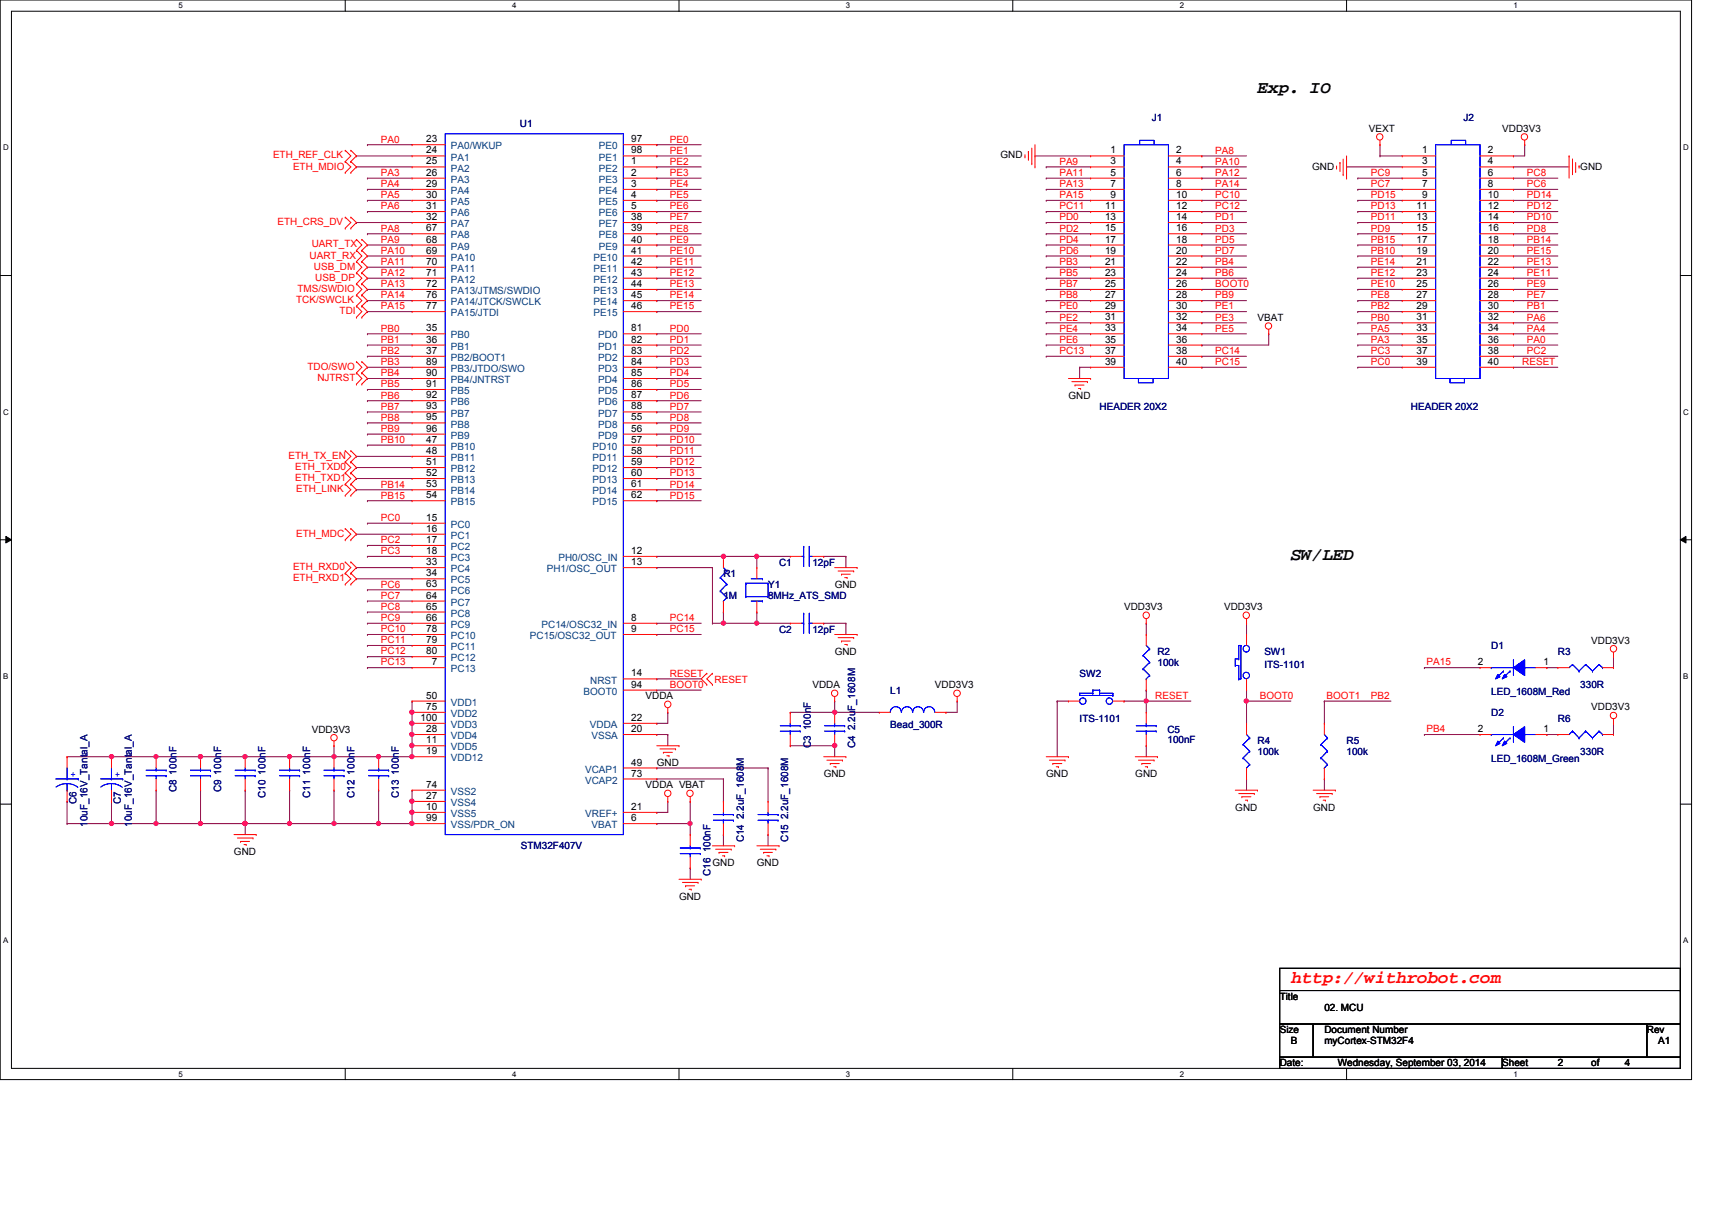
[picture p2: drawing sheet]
<svg xmlns="http://www.w3.org/2000/svg" width="297mm" height="210mm" viewBox="0 0 297 210" stroke-linecap="round" stroke-linejoin="round" font-family="sans-serif">
<defs><g id="words">
<g font-size="3">
<text x="218.2" y="16.1">Exp. IO</text>
<text x="224" y="97.2">SW/LED</text>
</g>
<text font-size="3" fill="#f00" x="224" y="170.6">http://withrobot.com</text>
<g font-size="1.7" fill="#000080">
<text x="90.2" y="22.1">U1</text>
<text x="199.9" y="20.9">J1</text>
<text x="253.9" y="20.9">J2</text>
<text x="190.8" y="71.1">HEADER 20X2</text>
<text x="244.8" y="71.1">HEADER 20X2</text>
<text x="125.5" y="100.1">R1</text>
<text x="135.2" y="98.1">C1</text>
<text x="141" y="98.1">12pF</text>
<text x="125.5" y="103.9">1M</text>
<text x="133.3" y="102">Y1</text>
<text x="133.3" y="103.9">8MHz_ATS_SMD</text>
<text x="135.2" y="109.7">C2</text>
<text x="141" y="109.7">12pF</text>
<text x="200.8" y="113.6">R2</text>
<text x="219.4" y="113.6">SW1</text>
<text x="258.7" y="112.6">D1</text>
<text x="270.3" y="113.6">R3</text>
<text x="187.3" y="117.4">SW2</text>
<text x="200.8" y="115.5">100k</text>
<text x="219.4" y="115.9">ITS-1101</text>
<text x="274.2" y="119.4">330R</text>
<text x="154.5" y="120.4">L1</text>
<text x="187.3" y="125.2">ITS-1101</text>
<text x="258.7" y="124.2">D2</text>
<text x="258.7" y="120.5">LED_1608M_Red</text>
<text x="270.3" y="125.2">R6</text>
<text x="140.7" y="129.8" transform="rotate(-90 140.7 129.8)">C3 100nF</text>
<text x="148.4" y="129.8" transform="rotate(-90 148.4 129.8)">C4 2.2uF_1608M</text>
<text x="154.5" y="126.3">Bead_300R</text>
<text x="202.6" y="127.1">C5</text>
<text x="202.6" y="128.8">100nF</text>
<text x="218.2" y="129">R4</text>
<text x="218.2" y="131">100k</text>
<text x="233.6" y="129">R5</text>
<text x="233.6" y="131">100k</text>
<text x="274.2" y="131">330R</text>
<text x="30.6" y="137.5" transform="rotate(-90 30.6 137.5)">C8 100nF</text>
<text x="38.4" y="137.5" transform="rotate(-90 38.4 137.5)">C9 100nF</text>
<text x="258.7" y="132.1">LED_1608M_Green</text>
<text x="13.2" y="139.4" transform="rotate(-90 13.2 139.4)">C6</text>
<text x="15.2" y="143.4" transform="rotate(-90 15.2 143.4)">10uF_16V_Tantal_A</text>
<text x="21" y="139.4" transform="rotate(-90 21 139.4)">C7</text>
<text x="22.9" y="143.4" transform="rotate(-90 22.9 143.4)">10uF_16V_Tantal_A</text>
<text x="46.1" y="138.4" transform="rotate(-90 46.1 138.4)">C10 100nF</text>
<text x="53.8" y="138.4" transform="rotate(-90 53.8 138.4)">C11 100nF</text>
<text x="61.5" y="138.4" transform="rotate(-90 61.5 138.4)">C12 100nF</text>
<text x="69.2" y="138.4" transform="rotate(-90 69.2 138.4)">C13 100nF</text>
<text x="90.4" y="147.2">STM32F407V</text>
<text x="129.1" y="146.1" transform="rotate(-90 129.1 146.1)">C14 2.2uF_1608M</text>
<text x="136.8" y="146.1" transform="rotate(-90 136.8 146.1)">C15 2.2uF_1608M</text>
<text x="123.3" y="151.9" transform="rotate(-90 123.3 151.9)">C16 100nF</text>
</g>
<g font-size="1.7">
<text x="237.5" y="22.9">VEXT</text>
<text x="260.6" y="22.9">VDD3V3</text>
<text x="74" y="24.7">23</text>
<text x="74" y="26.6">24</text>
<text x="74" y="28.5">25</text>
<text x="109.5" y="24.7">97</text>
<text x="109.5" y="26.6">98</text>
<text x="109.5" y="28.5">1</text>
<text x="173.6" y="27.5">GND</text>
<text x="192.7" y="26.6">1</text>
<text x="192.7" y="28.5">3</text>
<text x="204.1" y="26.6">2</text>
<text x="204.1" y="28.5">4</text>
<text x="227.7" y="29.4">GND</text>
<text x="246.8" y="26.6">1</text>
<text x="246.8" y="28.5">3</text>
<text x="258.1" y="26.6">2</text>
<text x="258.1" y="28.5">4</text>
<text x="274.2" y="29.4">GND</text>
<text x="74" y="30.5">26</text>
<text x="74" y="32.4">29</text>
<text x="74" y="34.3">30</text>
<text x="109.5" y="30.5">2</text>
<text x="109.5" y="32.4">3</text>
<text x="109.5" y="34.3">4</text>
<text x="192.7" y="30.5">5</text>
<text x="192.7" y="32.4">7</text>
<text x="192.7" y="34.3">9</text>
<text x="204.1" y="30.5">6</text>
<text x="204.1" y="32.4">8</text>
<text x="204.1" y="34.3">10</text>
<text x="246.8" y="30.5">5</text>
<text x="246.8" y="32.4">7</text>
<text x="246.8" y="34.3">9</text>
<text x="258.1" y="30.5">6</text>
<text x="258.1" y="32.4">8</text>
<text x="258.1" y="34.3">10</text>
<text x="74" y="36.3">31</text>
<text x="74" y="38.2">32</text>
<text x="74" y="40.1">67</text>
<text x="109.5" y="36.3">5</text>
<text x="109.5" y="38.2">38</text>
<text x="109.5" y="40.1">39</text>
<text x="191.7" y="36.3">11</text>
<text x="191.7" y="38.2">13</text>
<text x="191.7" y="40.1">15</text>
<text x="204.1" y="36.3">12</text>
<text x="204.1" y="38.2">14</text>
<text x="204.1" y="40.1">16</text>
<text x="245.8" y="36.3">11</text>
<text x="245.8" y="38.2">13</text>
<text x="245.8" y="40.1">15</text>
<text x="258.1" y="36.3">12</text>
<text x="258.1" y="38.2">14</text>
<text x="258.1" y="40.1">16</text>
<text x="74" y="42.1">68</text>
<text x="74" y="44">69</text>
<text x="74" y="45.9">70</text>
<text x="74" y="47.8">71</text>
<text x="109.5" y="42.1">40</text>
<text x="109.5" y="44">41</text>
<text x="109.5" y="45.9">42</text>
<text x="109.5" y="47.8">43</text>
<text x="191.7" y="42.1">17</text>
<text x="191.7" y="44">19</text>
<text x="191.7" y="45.9">21</text>
<text x="191.7" y="47.8">23</text>
<text x="204.1" y="42.1">18</text>
<text x="204.1" y="44">20</text>
<text x="204.1" y="45.9">22</text>
<text x="204.1" y="47.8">24</text>
<text x="245.8" y="42.1">17</text>
<text x="245.8" y="44">19</text>
<text x="245.8" y="45.9">21</text>
<text x="245.8" y="47.8">23</text>
<text x="258.1" y="42.1">18</text>
<text x="258.1" y="44">20</text>
<text x="258.1" y="45.9">22</text>
<text x="258.1" y="47.8">24</text>
<text x="74" y="49.8">72</text>
<text x="74" y="51.7">76</text>
<text x="74" y="53.6">77</text>
<text x="109.5" y="49.8">44</text>
<text x="109.5" y="51.7">45</text>
<text x="109.5" y="53.6">46</text>
<text x="191.7" y="49.8">25</text>
<text x="191.7" y="51.7">27</text>
<text x="191.7" y="53.6">29</text>
<text x="204.1" y="49.8">26</text>
<text x="204.1" y="51.7">28</text>
<text x="204.1" y="53.6">30</text>
<text x="245.8" y="49.8">25</text>
<text x="245.8" y="51.7">27</text>
<text x="245.8" y="53.6">29</text>
<text x="258.1" y="49.8">26</text>
<text x="258.1" y="51.7">28</text>
<text x="258.1" y="53.6">30</text>
<text x="74" y="57.5">35</text>
<text x="74" y="59.4">36</text>
<text x="109.5" y="57.5">81</text>
<text x="109.5" y="59.4">82</text>
<text x="191.7" y="55.6">31</text>
<text x="191.7" y="57.5">33</text>
<text x="191.7" y="59.4">35</text>
<text x="204.1" y="55.6">32</text>
<text x="204.1" y="57.5">34</text>
<text x="204.1" y="59.4">36</text>
<text x="218.2" y="55.7">VBAT</text>
<text x="245.8" y="55.6">31</text>
<text x="245.8" y="57.5">33</text>
<text x="245.8" y="59.4">35</text>
<text x="258.1" y="55.6">32</text>
<text x="258.1" y="57.5">34</text>
<text x="258.1" y="59.4">36</text>
<text x="74" y="61.4">37</text>
<text x="74" y="63.3">89</text>
<text x="74" y="65.2">90</text>
<text x="109.5" y="61.4">83</text>
<text x="109.5" y="63.3">84</text>
<text x="109.5" y="65.2">85</text>
<text x="191.7" y="61.4">37</text>
<text x="191.7" y="63.3">39</text>
<text x="204.1" y="61.4">38</text>
<text x="204.1" y="63.3">40</text>
<text x="245.8" y="61.4">37</text>
<text x="245.8" y="63.3">39</text>
<text x="258.1" y="61.4">38</text>
<text x="258.1" y="63.3">40</text>
<text x="74" y="67.1">91</text>
<text x="74" y="69.1">92</text>
<text x="74" y="71">93</text>
<text x="109.5" y="67.1">86</text>
<text x="109.5" y="69.1">87</text>
<text x="109.5" y="71">88</text>
<text x="185.4" y="69.2">GND</text>
<text x="74" y="72.9">95</text>
<text x="74" y="74.9">96</text>
<text x="74" y="76.8">47</text>
<text x="109.5" y="72.9">55</text>
<text x="109.5" y="74.9">56</text>
<text x="109.5" y="76.8">57</text>
<text x="74" y="78.7">48</text>
<text x="74" y="80.7">51</text>
<text x="74" y="82.6">52</text>
<text x="109.5" y="78.7">58</text>
<text x="109.5" y="80.7">59</text>
<text x="109.5" y="82.6">60</text>
<text x="74" y="84.5">53</text>
<text x="74" y="86.4">54</text>
<text x="109.5" y="84.5">61</text>
<text x="109.5" y="86.4">62</text>
<text x="74" y="90.3">15</text>
<text x="74" y="92.2">16</text>
<text x="74" y="94.2">17</text>
<text x="74" y="96.1">18</text>
<text x="74" y="98">33</text>
<text x="74" y="100">34</text>
<text x="74" y="101.9">63</text>
<text x="109.5" y="96.1">12</text>
<text x="109.5" y="98">13</text>
<text x="74" y="103.8">64</text>
<text x="74" y="105.7">65</text>
<text x="74" y="107.7">66</text>
<text x="109.5" y="107.7">8</text>
<text x="144.8" y="102">GND</text>
<text x="195" y="105.9">VDD3V3</text>
<text x="212.4" y="105.9">VDD3V3</text>
<text x="74" y="109.6">78</text>
<text x="74" y="111.5">79</text>
<text x="74" y="113.5">80</text>
<text x="109.5" y="109.6">9</text>
<text x="144.8" y="113.6">GND</text>
<text x="276.1" y="111.7">VDD3V3</text>
<text x="74.9" y="115.4">7</text>
<text x="109.5" y="117.3">14</text>
<text x="109.5" y="119.3">94</text>
<text x="141" y="119.4">VDDA</text>
<text x="162.2" y="119.4">VDD3V3</text>
<text x="256.4" y="115.4">2</text>
<text x="267.8" y="115.4">1</text>
<text x="73" y="125.1">100</text>
<text x="74" y="121.2">50</text>
<text x="74" y="123.1">75</text>
<text x="109.5" y="125.1">22</text>
<text x="112" y="121.3">VDDA</text>
<text x="276.1" y="123.2">VDD3V3</text>
<text x="54.1" y="127.1">VDD3V3</text>
<text x="74" y="127">28</text>
<text x="74" y="128.9">11</text>
<text x="74" y="130.9">19</text>
<text x="109.5" y="127">20</text>
<text x="256.4" y="127">2</text>
<text x="267.8" y="127">1</text>
<text x="74" y="136.7">74</text>
<text x="109.5" y="132.8">49</text>
<text x="109.5" y="134.7">73</text>
<text x="112" y="136.7">VDDA VBAT</text>
<text x="114" y="132.9">GND</text>
<text x="142.9" y="134.8">GND</text>
<text x="181.5" y="134.8">GND</text>
<text x="197" y="134.8">GND</text>
<text x="74" y="142.5">99</text>
<text x="74" y="138.6">27</text>
<text x="74" y="140.5">10</text>
<text x="109.5" y="142.5">6</text>
<text x="109.5" y="140.5">21</text>
<text x="214.3" y="140.6">GND</text>
<text x="227.8" y="140.6">GND</text>
<text x="40.6" y="148.3">GND</text>
<text x="123.6" y="150.3">GND</text>
<text x="131.3" y="150.3">GND</text>
<text x="117.8" y="156">GND</text>
<text x="222" y="173.4">Title</text>
<text x="222" y="179.2">Size</text>
<text x="229.8" y="179.2">Document Number</text>
<text x="229.8" y="175.3">02. MCU</text>
<text x="285.7" y="179.2">Rev</text>
<text x="222" y="185">Date:</text>
<text x="224" y="181.1">B</text>
<text x="229.8" y="181.1">myCortex-STM32F4</text>
<text x="232.1" y="185">Wednesday, September 03, 2014</text>
<text x="260.6" y="185">Sheet</text>
<text x="270.3" y="185">2</text>
<text x="276.1" y="185">of</text>
<text x="281.9" y="185">4</text>
<text x="287.7" y="181.1">A1</text>
</g>
<g font-size="1.7" fill="#f00">
<text x="47.4" y="27.5">ETH_REF_CLK</text>
<text x="50.8" y="29.4">ETH_MDIO</text>
<text x="66.1" y="24.7">PA0</text>
<text x="116.2" y="24.7">PE0</text>
<text x="116.2" y="26.7">PE1</text>
<text x="116.2" y="28.6">PE2</text>
<text x="183.8" y="28.6">PA9</text>
<text x="210.9" y="28.6">PA10</text>
<text x="210.9" y="26.7">PA8</text>
<text x="66.1" y="30.5">PA3</text>
<text x="66.1" y="32.5">PA4</text>
<text x="66.1" y="34.4">PA5</text>
<text x="116.2" y="30.5">PE3</text>
<text x="116.2" y="32.5">PE4</text>
<text x="116.2" y="34.4">PE5</text>
<text x="183.8" y="30.5">PA11</text>
<text x="183.8" y="32.5">PA13</text>
<text x="183.8" y="34.4">PA15</text>
<text x="210.9" y="30.5">PA12</text>
<text x="210.9" y="32.5">PA14</text>
<text x="210.9" y="34.4">PC10</text>
<text x="237.9" y="34.4">PD15</text>
<text x="237.9" y="32.5">PC7</text>
<text x="237.9" y="30.5">PC9</text>
<text x="264.9" y="34.4">PD14</text>
<text x="264.9" y="32.5">PC6</text>
<text x="264.9" y="30.5">PC8</text>
<text x="48.1" y="39.1">ETH_CRS_DV</text>
<text x="66.1" y="36.3">PA6</text>
<text x="66.1" y="40.2">PA8</text>
<text x="116.2" y="36.3">PE6</text>
<text x="116.2" y="38.2">PE7</text>
<text x="116.2" y="40.2">PE8</text>
<text x="183.8" y="36.3">PC11</text>
<text x="183.8" y="38.2">PD0</text>
<text x="183.8" y="40.2">PD2</text>
<text x="210.9" y="36.3">PC12</text>
<text x="210.9" y="38.2">PD1</text>
<text x="210.9" y="40.2">PD3</text>
<text x="237.9" y="40.2">PD9</text>
<text x="237.9" y="38.2">PD11</text>
<text x="237.9" y="36.3">PD13</text>
<text x="264.9" y="40.2">PD8</text>
<text x="264.9" y="38.2">PD10</text>
<text x="264.9" y="36.3">PD12</text>
<text x="53.7" y="44.9">UART_RX</text>
<text x="54.1" y="42.9">UART_TX</text>
<text x="54.5" y="46.8">USB_DM</text>
<text x="66.1" y="42.1">PA9</text>
<text x="66.1" y="44">PA10</text>
<text x="66.1" y="46">PA11</text>
<text x="66.1" y="47.9">PA12</text>
<text x="116.2" y="42.1">PE9</text>
<text x="116.2" y="44">PE10</text>
<text x="116.2" y="46">PE11</text>
<text x="116.2" y="47.9">PE12</text>
<text x="183.8" y="42.1">PD4</text>
<text x="183.8" y="44">PD6</text>
<text x="183.8" y="46">PB3</text>
<text x="183.8" y="47.9">PB5</text>
<text x="210.9" y="42.1">PD5</text>
<text x="210.9" y="44">PD7</text>
<text x="210.9" y="46">PB4</text>
<text x="210.9" y="47.9">PB6</text>
<text x="237.9" y="47.9">PE12</text>
<text x="237.9" y="46">PE14</text>
<text x="237.9" y="44">PB10</text>
<text x="237.9" y="42.1">PB15</text>
<text x="264.9" y="47.9">PE11</text>
<text x="264.9" y="46">PE13</text>
<text x="264.9" y="44">PE15</text>
<text x="264.9" y="42.1">PB14</text>
<text x="51.4" y="52.6">TCK/SWCLK</text>
<text x="51.6" y="50.7">TMS/SWDIO</text>
<text x="54.7" y="48.7">USB_DP</text>
<text x="66.1" y="49.8">PA13</text>
<text x="66.1" y="51.8">PA14</text>
<text x="66.1" y="53.7">PA15</text>
<text x="116.2" y="49.8">PE13</text>
<text x="116.2" y="51.8">PE14</text>
<text x="116.2" y="53.7">PE15</text>
<text x="183.8" y="49.8">PB7</text>
<text x="183.8" y="51.8">PB8</text>
<text x="183.8" y="53.7">PE0</text>
<text x="210.9" y="49.8">BOOT0</text>
<text x="210.9" y="51.8">PB9</text>
<text x="210.9" y="53.7">PE1</text>
<text x="237.9" y="53.7">PB2</text>
<text x="237.9" y="51.8">PE8</text>
<text x="237.9" y="49.8">PE10</text>
<text x="264.9" y="53.7">PB1</text>
<text x="264.9" y="51.8">PE7</text>
<text x="264.9" y="49.8">PE9</text>
<text x="58.9" y="54.5">TDI</text>
<text x="66.1" y="57.5">PB0</text>
<text x="66.1" y="59.5">PB1</text>
<text x="116.2" y="59.5">PD1</text>
<text x="116.2" y="57.5">PD0</text>
<text x="183.8" y="59.5">PE6</text>
<text x="183.8" y="57.5">PE4</text>
<text x="183.8" y="55.6">PE2</text>
<text x="210.9" y="57.5">PE5</text>
<text x="210.9" y="55.6">PE3</text>
<text x="237.9" y="59.5">PA3</text>
<text x="237.9" y="57.5">PA5</text>
<text x="237.9" y="55.6">PB0</text>
<text x="264.9" y="59.5">PA0</text>
<text x="264.9" y="57.5">PA4</text>
<text x="264.9" y="55.6">PA6</text>
<text x="53.3" y="64.2">TDO/SWO</text>
<text x="66.1" y="61.4">PB2</text>
<text x="66.1" y="63.3">PB3</text>
<text x="66.1" y="65.3">PB4</text>
<text x="116.2" y="61.4">PD2</text>
<text x="116.2" y="63.3">PD3</text>
<text x="116.2" y="65.3">PD4</text>
<text x="183.8" y="61.4">PC13</text>
<text x="210.9" y="63.3">PC15</text>
<text x="210.9" y="61.4">PC14</text>
<text x="237.9" y="63.3">PC0</text>
<text x="237.9" y="61.4">PC3</text>
<text x="264.1" y="63.3">RESET</text>
<text x="264.9" y="61.4">PC2</text>
<text x="55.1" y="66.1">NJTRST</text>
<text x="66.1" y="67.2">PB5</text>
<text x="66.1" y="69.1">PB6</text>
<text x="66.1" y="71.1">PB7</text>
<text x="116.2" y="67.2">PD5</text>
<text x="116.2" y="69.1">PD6</text>
<text x="116.2" y="71.1">PD7</text>
<text x="66.1" y="73">PB8</text>
<text x="66.1" y="74.9">PB9</text>
<text x="66.1" y="76.8">PB10</text>
<text x="116.2" y="73">PD8</text>
<text x="116.2" y="74.9">PD9</text>
<text x="116.2" y="76.8">PD10</text>
<text x="50" y="79.6">ETH_TX_EN</text>
<text x="51.2" y="81.5">ETH_TXD0</text>
<text x="51.2" y="83.5">ETH_TXD1</text>
<text x="116.2" y="78.8">PD11</text>
<text x="116.2" y="80.7">PD12</text>
<text x="116.2" y="82.6">PD13</text>
<text x="51.4" y="85.4">ETH_LINK</text>
<text x="66.1" y="86.5">PB15</text>
<text x="66.1" y="84.6">PB14</text>
<text x="116.2" y="84.6">PD14</text>
<text x="116.2" y="86.5">PD15</text>
<text x="51.4" y="93.1">ETH_MDC</text>
<text x="66.1" y="90.4">PC0</text>
<text x="66.1" y="94.2">PC2</text>
<text x="50.8" y="98.9">ETH_RXD0</text>
<text x="50.8" y="100.8">ETH_RXD1</text>
<text x="66.1" y="96.1">PC3</text>
<text x="66.1" y="101.9">PC6</text>
<text x="66.1" y="103.9">PC7</text>
<text x="66.1" y="105.8">PC8</text>
<text x="66.1" y="107.7">PC9</text>
<text x="116.2" y="107.7">PC14</text>
<text x="66.1" y="109.7">PC10</text>
<text x="66.1" y="111.6">PC11</text>
<text x="66.1" y="113.5">PC12</text>
<text x="116.2" y="109.7">PC15</text>
<text x="66.1" y="115.4">PC13</text>
<text x="116.2" y="119.3">BOOT0</text>
<text x="116.2" y="117.4">RESET</text>
<text x="124" y="118.4">RESET</text>
<text x="247.5" y="115.4">PA15</text>
<text x="200.4" y="121.2">RESET</text>
<text x="218.6" y="121.2">BOOT0</text>
<text x="230.2" y="121.2">BOOT1</text>
<text x="237.9" y="121.2">PB2</text>
<text x="247.5" y="127">PB4</text>
</g>
<g font-size="1.7" fill="#004080">
<text x="78.2" y="25.9">PA0/WKUP</text>
<text x="78.2" y="27.9">PA1</text>
<text x="78.2" y="29.8">PA2</text>
<text x="103.9" y="25.9">PE0</text>
<text x="103.9" y="27.9">PE1</text>
<text x="103.9" y="29.8">PE2</text>
<text x="78.2" y="31.7">PA3</text>
<text x="78.2" y="33.7">PA4</text>
<text x="78.2" y="35.6">PA5</text>
<text x="103.9" y="31.7">PE3</text>
<text x="103.9" y="33.7">PE4</text>
<text x="103.9" y="35.6">PE5</text>
<text x="78.2" y="37.5">PA6</text>
<text x="78.2" y="39.4">PA7</text>
<text x="78.2" y="41.4">PA8</text>
<text x="103.9" y="37.5">PE6</text>
<text x="103.9" y="39.4">PE7</text>
<text x="103.9" y="41.4">PE8</text>
<text x="78.2" y="43.3">PA9</text>
<text x="78.2" y="45.2">PA10</text>
<text x="78.2" y="47.2">PA11</text>
<text x="103" y="45.2">PE10</text>
<text x="103" y="47.2">PE11</text>
<text x="103.9" y="43.3">PE9</text>
<text x="78.2" y="49.1">PA12</text>
<text x="78.2" y="51">PA13/JTMS/SWDIO</text>
<text x="78.2" y="53">PA14/JTCK/SWCLK</text>
<text x="103" y="49.1">PE12</text>
<text x="103" y="51">PE13</text>
<text x="103" y="53">PE14</text>
<text x="78.2" y="54.9">PA15/JTDI</text>
<text x="78.2" y="58.7">PB0</text>
<text x="103" y="54.9">PE15</text>
<text x="103.8" y="58.7">PD0</text>
<text x="78.2" y="60.7">PB1</text>
<text x="78.2" y="62.6">PB2/BOOT1</text>
<text x="78.2" y="64.5">PB3/JTDO/SWO</text>
<text x="103.8" y="60.7">PD1</text>
<text x="103.8" y="62.6">PD2</text>
<text x="103.8" y="64.5">PD3</text>
<text x="78.2" y="66.5">PB4/JNTRST</text>
<text x="78.2" y="68.4">PB5</text>
<text x="78.2" y="70.3">PB6</text>
<text x="103.8" y="66.5">PD4</text>
<text x="103.8" y="68.4">PD5</text>
<text x="103.8" y="70.3">PD6</text>
<text x="78.2" y="72.3">PB7</text>
<text x="78.2" y="74.2">PB8</text>
<text x="78.2" y="76.1">PB9</text>
<text x="103.8" y="72.3">PD7</text>
<text x="103.8" y="74.2">PD8</text>
<text x="103.8" y="76.1">PD9</text>
<text x="78.2" y="78">PB10</text>
<text x="78.2" y="80">PB11</text>
<text x="78.2" y="81.9">PB12</text>
<text x="78.2" y="83.8">PB13</text>
<text x="102.8" y="78">PD10</text>
<text x="102.8" y="80">PD11</text>
<text x="102.8" y="81.9">PD12</text>
<text x="102.8" y="83.8">PD13</text>
<text x="78.2" y="85.8">PB14</text>
<text x="78.2" y="87.7">PB15</text>
<text x="102.8" y="85.8">PD14</text>
<text x="102.8" y="87.7">PD15</text>
<text x="78.2" y="91.6">PC0</text>
<text x="78.2" y="93.5">PC1</text>
<text x="78.2" y="95.4">PC2</text>
<text x="78.2" y="97.3">PC3</text>
<text x="78.2" y="99.3">PC4</text>
<text x="78.2" y="101.2">PC5</text>
<text x="94.9" y="99.3">PH1/OSC_OUT</text>
<text x="96.9" y="97.3">PH0/OSC_IN</text>
<text x="78.2" y="103.1">PC6</text>
<text x="78.2" y="105.1">PC7</text>
<text x="78.2" y="107">PC8</text>
<text x="78.2" y="108.9">PC9</text>
<text x="78.2" y="110.9">PC10</text>
<text x="78.2" y="112.8">PC11</text>
<text x="91.9" y="110.9">PC15/OSC32_OUT</text>
<text x="94" y="108.9">PC14/OSC32_IN</text>
<text x="78.2" y="114.7">PC12</text>
<text x="78.2" y="116.6">PC13</text>
<text x="102.4" y="118.6">NRST</text>
<text x="78.2" y="122.4">VDD1</text>
<text x="78.2" y="124.4">VDD2</text>
<text x="101.3" y="120.5">BOOT0</text>
<text x="78.2" y="126.3">VDD3</text>
<text x="78.2" y="128.2">VDD4</text>
<text x="78.2" y="130.2">VDD5</text>
<text x="102.4" y="126.3">VDDA</text>
<text x="102.6" y="128.2">VSSA</text>
<text x="78.2" y="132.1">VDD12</text>
<text x="78.2" y="137.9">VSS2</text>
<text x="101.5" y="134">VCAP1</text>
<text x="101.5" y="135.9">VCAP2</text>
<text x="78.2" y="143.7">VSS/PDR_ON</text>
<text x="78.2" y="139.8">VSS4</text>
<text x="78.2" y="141.7">VSS5</text>
<text x="101.6" y="141.7">VREF+</text>
<text x="102.7" y="143.7">VBAT</text>
</g>
<g font-size="1.7" fill="#00f">
<text x="12.2" y="134.8">+</text>
<text x="19.9" y="134.8">+</text>
</g>
<g font-size="1.4">
<text x="30.9" y="1.4">5</text>
<text x="88.9" y="1.4">4</text>
<text x="146.8" y="1.4">3</text>
<text x="204.7" y="1.4">2</text>
<text x="262.6" y="1.4">1</text>
<text x=".5" y="26.1">D</text>
<text x="292.1" y="26.1">D</text>
<text x=".5" y="71.9">C</text>
<text x="292.1" y="71.9">C</text>
<text x=".5" y="117.8">B</text>
<text x="292.1" y="117.8">B</text>
<text x=".5" y="163.6">A</text>
<text x="292.1" y="163.6">A</text>
<text x="30.9" y="186.8">5</text>
<text x="88.9" y="186.8">4</text>
<text x="146.8" y="186.8">3</text>
<text x="204.7" y="186.8">2</text>
<text x="262.6" y="186.8">1</text>
</g>
</g></defs>
<path d="M0 0h293.5v187.3h-293.5zM2 1.9h289.5v183.4h-289.5z" fill="none" stroke="#000" stroke-width=".17"/>
<g fill="#fff">
<path d="M30.9 .2h.8v1.5h-.8z"/>
<path d="M30.9 185.5h.8v1.6h-.8z"/>
</g>
<path d="M59.9 0v1.9M59.9 185.3v2" fill="none" stroke="#000" stroke-width=".17"/>
<g fill="#fff">
<path d="M88.9 .2h.7v1.5h-.7z"/>
<path d="M88.9 185.5h.7v1.6h-.7z"/>
</g>
<path d="M117.8 0v1.9M117.8 185.3v2" fill="none" stroke="#000" stroke-width=".17"/>
<g fill="#fff">
<path d="M146.8 .2h.7v1.5h-.7z"/>
<path d="M146.8 185.5h.7v1.6h-.7z"/>
</g>
<path d="M175.7 0v1.9M175.7 185.3v2" fill="none" stroke="#000" stroke-width=".17"/>
<g fill="#fff">
<path d="M204.7 .2h.7v1.5h-.7z"/>
<path d="M204.7 185.5h.7v1.6h-.7z"/>
</g>
<path d="M233.6 0v1.9M233.6 185.3v2" fill="none" stroke="#000" stroke-width=".17"/>
<g fill="#fff">
<path d="M262.6 .2h.8v1.5h-.8z"/>
<path d="M262.6 185.5h.8v1.6h-.8z"/>
<path d="M.5 24.8h1v1.6h-1z"/>
<path d="M292.1 24.8h.9v1.6h-.9z"/>
<path d="M.5 70.7h1v1.5h-1z"/>
<path d="M292.1 70.7h.9v1.5h-.9z"/>
</g>
<path d="M0 47.8h2M291.5 47.8h2" fill="none" stroke="#000" stroke-width=".17"/>
<g fill="#fff">
<path d="M.5 116.5h.9v1.6h-.9z"/>
<path d="M292.1 116.5h.8v1.6h-.8z"/>
</g>
<path d="M0 93.6h2M1 93l1 .6-1 .6zM291.5 93.6l1-.6v1.2zM291.5 93.6h2" fill="none" stroke="#000" stroke-width=".17"/>
<path d="M1 93l1 .6-1 .6zM291.5 93.6l1-.6v1.2z" fill="#000"/>
<g fill="#fff">
<path d="M.5 162.4h.9v1.5h-.9z"/>
<path d="M292.1 162.4h.8v1.5h-.8z"/>
</g>
<path d="M0 139.5h2M291.5 139.5h2" fill="none" stroke="#000" stroke-width=".17"/>
<path d="M198.9 121.6h.1M198.9 121.6h7.7" fill="none" stroke="#800040" stroke-width=".17"/>
<circle cx="198.8" cy="121.6" r=".37" fill="#f0f"/>
<circle cx="198.8" cy="121.6" r=".37" fill="none" stroke="#f0f" stroke-width=".17"/>
<path d="M183.4 121.6h.1M183.4 121.6h2M183.4 121.6v9.7M195 121.6h.1M195 121.6h3.9M198.9 121.6h.1M198.9 129.4h.1M198.9 121.6v2M198.9 129.4v1.9M34.8 142.9h.1M34.8 142.9h7.7" fill="none" stroke="#800040" stroke-width=".17"/>
<circle cx="42.5" cy="142.8" r=".37" fill="#f0f"/>
<circle cx="42.5" cy="142.8" r=".37" fill="none" stroke="#f0f" stroke-width=".17"/>
<circle cx="34.8" cy="142.8" r=".37" fill="#f0f"/>
<circle cx="34.8" cy="142.8" r=".37" fill="none" stroke="#f0f" stroke-width=".17"/>
<path d="M42.5 131.3h.1M42.5 131.3h7.7M42.5 142.9h.1M42.5 142.9v1.9M58 142.9h.1M58 142.9h7.7" fill="none" stroke="#800040" stroke-width=".17"/>
<circle cx="42.5" cy="131.2" r=".37" fill="#f0f"/>
<circle cx="42.5" cy="131.2" r=".37" fill="none" stroke="#f0f" stroke-width=".17"/>
<path d="M34.8 131.3h.1M34.8 131.3h7.7" fill="none" stroke="#800040" stroke-width=".17"/>
<circle cx="34.8" cy="131.2" r=".37" fill="#f0f"/>
<circle cx="34.8" cy="131.2" r=".37" fill="none" stroke="#f0f" stroke-width=".17"/>
<path d="M58 131.3h.1M58 131.3h7.7" fill="none" stroke="#800040" stroke-width=".17"/>
<circle cx="65.7" cy="131.2" r=".37" fill="#f0f"/>
<circle cx="65.7" cy="131.2" r=".37" fill="none" stroke="#f0f" stroke-width=".17"/>
<circle cx="58" cy="131.2" r=".37" fill="#f0f"/>
<circle cx="58" cy="131.2" r=".37" fill="none" stroke="#f0f" stroke-width=".17"/>
<path d="M137.1 123.6h.1M137.1 123.6h7.7" fill="none" stroke="#800040" stroke-width=".17"/>
<circle cx="144.8" cy="123.5" r=".37" fill="#f0f"/>
<circle cx="144.8" cy="123.5" r=".37" fill="none" stroke="#f0f" stroke-width=".17"/>
<path d="M58 129.4h.1M58 129.4v1.9M42.5 142.9h.1M42.5 142.9h7.7" fill="none" stroke="#800040" stroke-width=".17"/>
<circle cx="50.2" cy="142.8" r=".37" fill="#f0f"/>
<circle cx="50.2" cy="142.8" r=".37" fill="none" stroke="#f0f" stroke-width=".17"/>
<circle cx="42.5" cy="142.8" r=".37" fill="#f0f"/>
<circle cx="42.5" cy="142.8" r=".37" fill="none" stroke="#f0f" stroke-width=".17"/>
<g fill="none" stroke="#800040" stroke-width=".17">
<path d="M61.8 27.1h.1M61.8 29h.1M61.8 38.6h.1M61.8 27.1h9.7M61.8 29h9.7M61.8 38.6h9.7M63.8 25.1h.1M63.8 30.9h.1M63.8 32.9h.1M63.8 34.8h.1M63.8 36.7h.1M63.8 25.1h7.7"/>
<path d="M63.8 30.9h7.7M63.8 32.9h7.7M63.8 34.8h7.7M63.8 36.7h7.7M114 25.1h.1M114 27.1h.1M114 29h.1M114 30.9h.1M114 32.9h.1M114 34.8h.1M114 36.7h.1M114 38.6h.1"/>
<path d="M114 27.1h7.7M114 29h7.7M114 38.6h7.7M114 25.1h7.7M114 30.9h7.7M114 32.9h7.7M114 34.8h7.7M114 36.7h7.7M63.8 42.5h.1M63.8 44.4h.1M63.8 40.6h.1M63.8 46.4h.1"/>
<path d="M63.8 48.3h.1M63.8 50.2h.1M63.8 52.2h.1M63.8 54.1h.1M63.8 57.9h.1M63.8 59.9h.1M63.8 42.5h7.7M63.8 44.4h7.7M63.8 40.6h7.7M63.8 46.4h7.7M63.8 48.3h7.7M63.8 50.2h7.7"/>
<path d="M63.8 52.2h7.7M63.8 54.1h7.7M63.8 57.9h7.7M63.8 59.9h7.7M114 59.9h.1M114 57.9h.1M114 40.6h.1M114 42.5h.1M114 44.4h.1M114 46.4h.1M114 48.3h.1M114 50.2h.1"/>
<path d="M114 52.2h.1M114 54.1h.1M114 42.5h7.7M114 44.4h7.7M114 40.6h7.7M114 46.4h7.7M114 48.3h7.7M114 50.2h7.7M114 52.2h7.7M114 54.1h7.7M114 57.9h7.7M114 59.9h7.7"/>
<path d="M61.8 79.2h.1M61.8 79.2h9.7M63.8 61.8h.1M63.8 63.7h.1M63.8 65.7h.1M63.8 67.6h.1M63.8 69.5h.1M63.8 71.5h.1M63.8 73.4h.1M63.8 75.3h.1M63.8 77.2h.1M63.8 61.8h7.7"/>
<path d="M63.8 63.7h7.7M63.8 65.7h7.7M63.8 67.6h7.7M63.8 69.5h7.7M63.8 71.5h7.7M63.8 73.4h7.7M63.8 75.3h7.7M63.8 77.2h7.7M114 61.8h.1M114 63.7h.1M114 65.7h.1M114 67.6h.1"/>
<path d="M114 69.5h.1M114 71.5h.1M114 73.4h.1M114 75.3h.1M114 77.2h.1M114 79.2h.1M114 61.8h7.7M114 63.7h7.7M114 65.7h7.7M114 67.6h7.7M114 69.5h7.7M114 71.5h7.7"/>
<path d="M114 73.4h7.7M114 75.3h7.7M114 77.2h7.7M114 79.2h7.7M61.8 85h.1M61.8 81.1h.1M61.8 83h.1M61.8 92.7h.1M61.8 98.5h.1M61.8 85h9.7M61.8 81.1h9.7M61.8 83h9.7"/>
<path d="M61.8 92.7h9.7M61.8 98.5h9.7M63.8 86.9h.1M63.8 90.8h.1M63.8 94.6h.1M63.8 96.5h.1M63.8 86.9h7.7M63.8 90.8h7.7M63.8 94.6h7.7M63.8 96.5h7.7M114 81.1h.1M114 83h.1"/>
<path d="M114 85h.1M114 86.9h.1M114 86.9h7.7M114 85h7.7M114 81.1h7.7M114 83h7.7M61.8 100.4h.1M61.8 100.4h9.7M63.8 102.3h.1M63.8 104.3h.1M63.8 106.2h.1M63.8 108.1h.1"/>
<path d="M63.8 110.1h.1M63.8 112h.1M63.8 113.9h.1M63.8 115.8h.1M63.8 108.1h7.7M63.8 110.1h7.7M63.8 102.3h7.7M63.8 104.3h7.7M63.8 106.2h7.7M63.8 112h7.7M63.8 113.9h7.7M63.8 115.8h7.7"/>
<path d="M114 108.1h.1M114 110.1h.1M114 119.7h.1M114 117.8h.1M114 108.1h7.7M114 110.1h7.7M114 119.7h7.7M114 117.8h7.7M50.2 131.3h.1M50.2 131.3h7.8M137.1 129.4h.1M137.1 129.4h7.7"/>
</g>
<circle cx="50.2" cy="131.2" r=".37" fill="#f0f"/>
<circle cx="50.2" cy="131.2" r=".37" fill="none" stroke="#f0f" stroke-width=".17"/>
<path d="M50.2 142.9h.1M50.2 142.9h7.8" fill="none" stroke="#800040" stroke-width=".17"/>
<circle cx="58" cy="142.8" r=".37" fill="#f0f"/>
<circle cx="58" cy="142.8" r=".37" fill="none" stroke="#f0f" stroke-width=".17"/>
<path d="M114 142.9h.1M114 142.9h5.8" fill="none" stroke="#800040" stroke-width=".17"/>
<circle cx="119.7" cy="142.8" r=".37" fill="#f0f"/>
<circle cx="119.7" cy="142.8" r=".37" fill="none" stroke="#f0f" stroke-width=".17"/>
<g fill="none" stroke="#800040" stroke-width=".17">
<path d="M114 96.5h.1M114 98.5h.1M114 96.5h11.5M114 98.5h9.6M123.6 98.5h.1M123.6 98.5v9.6M131.3 96.5h.1M131.3 96.5h5.8M142.9 96.5h.1M142.9 96.5h3.9M146.8 96.5h.1M146.8 96.5v2"/>
<path d="M123.6 108.1h.1M125.5 106.2h.1M125.5 106.2v1.9h-1.9M119.8 139h.1M119.8 139v3.9"/>
</g>
<circle cx="131.3" cy="96.5" r=".38" fill="#f0f"/>
<circle cx="131.3" cy="96.5" r=".38" fill="none" stroke="#f0f" stroke-width=".17"/>
<path d="M27.1 131.3h.1M27.1 131.3h7.7" fill="none" stroke="#800040" stroke-width=".17"/>
<circle cx="34.8" cy="131.2" r=".37" fill="#f0f"/>
<circle cx="34.8" cy="131.2" r=".37" fill="none" stroke="#f0f" stroke-width=".17"/>
<circle cx="27.1" cy="131.2" r=".37" fill="#f0f"/>
<circle cx="27.1" cy="131.2" r=".37" fill="none" stroke="#f0f" stroke-width=".17"/>
<path d="M11.6 131.3h.1M11.6 131.3h15.5M19.3 131.3h.1" fill="none" stroke="#800040" stroke-width=".17"/>
<circle cx="19.4" cy="131.2" r=".37" fill="#f0f"/>
<circle cx="19.4" cy="131.2" r=".37" fill="none" stroke="#f0f" stroke-width=".17"/>
<path d="M34.8 137.1h.1M34.8 137.1v5.8M42.5 137.1h.1M42.5 137.1v5.8M50.2 137.1h.1M50.2 137.1v5.8M58 137.1h.1M58 137.1v5.8M65.7 137.1h.1M65.7 137.1v5.8M65.7 142.9h.1M65.7 142.9h5.8" fill="none" stroke="#800040" stroke-width=".17"/>
<circle cx="71.5" cy="142.8" r=".37" fill="#f0f"/>
<circle cx="71.5" cy="142.8" r=".37" fill="none" stroke="#f0f" stroke-width=".17"/>
<circle cx="65.7" cy="142.8" r=".37" fill="#f0f"/>
<circle cx="65.7" cy="142.8" r=".37" fill="none" stroke="#f0f" stroke-width=".17"/>
<path d="M71.5 140.9h.1M71.5 140.9v2" fill="none" stroke="#800040" stroke-width=".17"/>
<circle cx="71.5" cy="140.9" r=".37" fill="#f0f"/>
<circle cx="71.5" cy="140.9" r=".37" fill="none" stroke="#f0f" stroke-width=".17"/>
<path d="M71.5 139h.1M71.5 139v1.9" fill="none" stroke="#800040" stroke-width=".17"/>
<circle cx="71.5" cy="139" r=".38" fill="#f0f"/>
<circle cx="71.5" cy="139" r=".38" fill="none" stroke="#f0f" stroke-width=".17"/>
<path d="M71.5 137.1h.1M71.5 129.4h.1M71.5 129.4v1.9M71.5 137.1v1.9" fill="none" stroke="#800040" stroke-width=".17"/>
<circle cx="71.5" cy="129.3" r=".38" fill="#f0f"/>
<circle cx="71.5" cy="129.3" r=".38" fill="none" stroke="#f0f" stroke-width=".17"/>
<path d="M71.5 125.5h.1M71.5 125.5v1.9" fill="none" stroke="#800040" stroke-width=".17"/>
<circle cx="71.5" cy="125.5" r=".38" fill="#f0f"/>
<circle cx="71.5" cy="125.5" r=".38" fill="none" stroke="#f0f" stroke-width=".17"/>
<path d="M71.5 121.6h.1M71.5 123.6h.1M71.5 121.6v3.9" fill="none" stroke="#800040" stroke-width=".17"/>
<circle cx="71.5" cy="123.5" r=".37" fill="#f0f"/>
<circle cx="71.5" cy="123.5" r=".37" fill="none" stroke="#f0f" stroke-width=".17"/>
<path d="M71.5 127.4h.1M71.5 127.4v2" fill="none" stroke="#800040" stroke-width=".17"/>
<circle cx="71.5" cy="127.4" r=".37" fill="#f0f"/>
<circle cx="71.5" cy="127.4" r=".37" fill="none" stroke="#f0f" stroke-width=".17"/>
<path d="M65.7 131.3h.1M65.7 131.3h5.8" fill="none" stroke="#800040" stroke-width=".17"/>
<circle cx="71.5" cy="131.2" r=".37" fill="#f0f"/>
<circle cx="71.5" cy="131.2" r=".37" fill="none" stroke="#f0f" stroke-width=".17"/>
<path d="M11.6 139h.1M11.6 139v3.9M19.3 139h.1M19.3 139v3.9h-7.7M27.1 137.1h.1M27.1 137.1v5.8M11.6 142.9h.1M27.1 142.9h.1M27.1 142.9h7.7" fill="none" stroke="#800040" stroke-width=".17"/>
<circle cx="27.1" cy="142.8" r=".37" fill="#f0f"/>
<circle cx="27.1" cy="142.8" r=".37" fill="none" stroke="#f0f" stroke-width=".17"/>
<g fill="none" stroke="#800040" stroke-width=".17">
<path d="M114 127.4h.1M114 135.1h.1M114 133.2h.1M114 127.4h1.9M114 135.1h11.5M114 133.2h19.3M115.9 127.4h.1M115.9 139h.1M115.9 127.4v2M115.9 139v1.9h-1.9M125.5 135.1h.1M125.5 135.1v3.9"/>
<path d="M133.3 133.2h.1M133.3 133.2v5.8M144.8 121.6h.1M144.8 129.4h.1M144.8 121.6v2M144.8 129.4v1.9M114 140.9h.1M119.8 150.6h.1M119.8 142.9h.1M119.8 142.9v1.9M119.8 150.6v1.9M125.5 144.8h.1"/>
<path d="M125.5 144.8v1.9M133.3 144.8h.1M133.3 144.8v1.9"/>
</g>
<circle cx="144.8" cy="129.3" r=".38" fill="#f0f"/>
<circle cx="144.8" cy="129.3" r=".38" fill="none" stroke="#f0f" stroke-width=".17"/>
<g fill="none" stroke="#800040" stroke-width=".17">
<path d="M179.6 27.1h.1M179.6 27.1h9.6M181.5 29h.1M181.5 30.9h.1M181.5 32.9h.1M181.5 34.8h.1M181.5 36.7h.1M181.5 38.6h.1M181.5 29h7.7M181.5 38.6h7.7M181.5 36.7h7.7M181.5 34.8h7.7"/>
<path d="M181.5 32.9h7.7M181.5 30.9h7.7M208.5 29h.1M208.5 30.9h.1M208.5 32.9h.1M208.5 34.8h.1M208.5 36.7h.1M208.5 38.6h.1M208.5 27.1h.1M208.5 27.1h7.8M208.5 29h7.8M208.5 38.6h7.8"/>
<path d="M208.5 36.7h7.8M208.5 34.8h7.8M208.5 32.9h7.8M208.5 30.9h7.8M233.6 29h.1M233.6 29h9.7M235.6 38.6h.1M235.6 36.7h.1M235.6 34.8h.1M235.6 32.9h.1M235.6 30.9h.1M235.6 38.6h7.7"/>
<path d="M235.6 36.7h7.7M235.6 34.8h7.7M235.6 32.9h7.7M235.6 30.9h7.7M239.4 25.1h.1M239.4 27.1h.1M239.4 25.1v2M239.4 27.1h3.9M262.6 27.1h.1M262.6 38.6h.1M262.6 36.7h.1M262.6 34.8h.1"/>
<path d="M262.6 32.9h.1M262.6 30.9h.1M262.6 29h.1M262.6 29h9.6M262.6 38.6h7.7M262.6 36.7h7.7M262.6 34.8h7.7M262.6 32.9h7.7M262.6 30.9h7.7M264.5 25.1h.1M264.5 25.1v2h-1.9M181.5 59.9h.1"/>
<path d="M181.5 57.9h.1M181.5 56h.1M181.5 40.6h.1M181.5 42.5h.1M181.5 44.4h.1M181.5 46.4h.1M181.5 48.3h.1M181.5 50.2h.1M181.5 52.2h.1M181.5 54.1h.1M181.5 59.9h7.7M181.5 57.9h7.7"/>
<path d="M181.5 56h7.7M181.5 54.1h7.7M181.5 52.2h7.7M181.5 50.2h7.7M181.5 48.3h7.7M181.5 46.4h7.7M181.5 44.4h7.7M181.5 42.5h7.7M181.5 40.6h7.7M208.5 59.9h.1M208.5 57.9h.1M208.5 56h.1"/>
<path d="M208.5 40.6h.1M208.5 42.5h.1M208.5 44.4h.1M208.5 46.4h.1M208.5 48.3h.1M208.5 50.2h.1M208.5 52.2h.1M208.5 54.1h.1M208.5 57.9h7.8M208.5 56h7.8M208.5 54.1h7.8M208.5 52.2h7.8"/>
<path d="M208.5 50.2h7.8M208.5 48.3h7.8M208.5 46.4h7.8M208.5 44.4h7.8M208.5 42.5h7.8M208.5 40.6h7.8M220.1 57.9h.1M220.1 57.9v2h-11.6M235.6 59.9h.1M235.6 57.9h.1M235.6 56h.1M235.6 54.1h.1"/>
<path d="M235.6 52.2h.1M235.6 50.2h.1M235.6 48.3h.1M235.6 46.4h.1M235.6 44.4h.1M235.6 42.5h.1M235.6 40.6h.1M235.6 59.9h7.7M235.6 57.9h7.7M235.6 56h7.7M235.6 54.1h7.7M235.6 52.2h7.7"/>
<path d="M235.6 50.2h7.7M235.6 48.3h7.7M235.6 46.4h7.7M235.6 44.4h7.7M235.6 42.5h7.7M235.6 40.6h7.7M262.6 59.9h.1M262.6 57.9h.1M262.6 56h.1M262.6 54.1h.1M262.6 52.2h.1M262.6 50.2h.1"/>
<path d="M262.6 48.3h.1M262.6 46.4h.1M262.6 44.4h.1M262.6 42.5h.1M262.6 40.6h.1M262.6 59.9h7.7M262.6 57.9h7.7M262.6 56h7.7M262.6 54.1h7.7M262.6 52.2h7.7M262.6 50.2h7.7M262.6 48.3h7.7"/>
<path d="M262.6 46.4h7.7M262.6 44.4h7.7M262.6 42.5h7.7M262.6 40.6h7.7M181.5 61.8h.1M181.5 61.8h7.7M187.3 63.7h.1M187.3 63.7v2M187.3 63.7h1.9M208.5 63.7h.1M208.5 61.8h.1M208.5 63.7h7.8"/>
<path d="M208.5 61.8h7.8M235.6 63.7h.1M235.6 61.8h.1M235.6 63.7h7.7M235.6 61.8h7.7M262.6 63.7h.1M262.6 61.8h.1M262.6 63.7h7.7M262.6 61.8h7.7M164.1 123.6h.1M166.1 121.6h.1M166.1 121.6v2h-2"/>
<path d="M216.3 121.6h.1M216.3 135.1h.1M216.3 121.6h7.7M216.3 121.6v3.9M216.3 135.1v2M229.8 135.1h.1M229.8 121.6h.1M229.8 121.6h11.5M229.8 121.6v3.9M229.8 135.1v2"/>
</g>
<circle cx="216.2" cy="121.6" r=".37" fill="#f0f"/>
<circle cx="216.2" cy="121.6" r=".37" fill="none" stroke="#f0f" stroke-width=".17"/>
<g fill="none" stroke="#800040" stroke-width=".17">
<path d="M198.9 119.7h.1M198.9 108.1h.1M198.9 108.1v2M198.9 119.7v1.9M216.3 119.7h.1M216.3 108.1h.1M216.3 108.1v2M216.3 119.7v1.9M247.1 115.8h.1M247.1 115.8h9.7M268.4 115.8h.1M268.4 115.8h1.9"/>
<path d="M279.9 113.9h.1M279.9 113.9v1.9M114 125.5h.1M115.9 123.6h.1M115.9 123.6v1.9h-1.9M144.8 123.6h.1M144.8 123.6h7.8M247.1 127.4h.1M247.1 127.4h9.7M268.4 127.4h.1M268.4 127.4h1.9M279.9 125.5h.1"/>
<path d="M279.9 125.5v1.9M19.3 142.9h.1M19.3 142.9h7.8"/>
</g>
<circle cx="19.4" cy="142.8" r=".37" fill="#f0f"/>
<circle cx="19.4" cy="142.8" r=".37" fill="none" stroke="#f0f" stroke-width=".17"/>
<path d="M125.5 108.1h5.8M131.3 108.1h.1" fill="none" stroke="#800040" stroke-width=".17"/>
<circle cx="125.5" cy="108.1" r=".37" fill="#f0f"/>
<circle cx="125.5" cy="108.1" r=".37" fill="none" stroke="#f0f" stroke-width=".17"/>
<circle cx="131.3" cy="108.1" r=".37" fill="#f0f"/>
<circle cx="131.3" cy="108.1" r=".37" fill="none" stroke="#f0f" stroke-width=".17"/>
<path d="M125.5 96.5h.1M125.5 96.5h5.8M131.3 96.5h.1M131.3 96.5v2M131.3 106.2h.1M131.3 108.1h.1M131.3 106.2v1.9M131.3 108.1h5.8" fill="none" stroke="#800040" stroke-width=".17"/>
<circle cx="125.5" cy="96.5" r=".38" fill="#f0f"/>
<circle cx="125.5" cy="96.5" r=".38" fill="none" stroke="#f0f" stroke-width=".17"/>
<path d="M142.9 108.1h.1M142.9 108.1h3.9M146.8 108.1h.1M146.8 108.1v2" fill="none" stroke="#800040" stroke-width=".17"/>
<g fill="none" stroke="#f00" stroke-width=".17">
<path d="M59.9 26.1h.1M59.9 28h.1M59.9 29.9h.1M59.9 37.7h.1M59.9 39.6h.1M59.9 26.1l1 1-1 .9M59.9 28l1 1-1 .9M59.9 37.7l1 .9-1 1M60.9 28h.1M60.9 26.1h.1M60.9 29.9h.1M60.9 39.6h.1"/>
<path d="M60.9 37.7h.1M60.9 26.1l.9 1-.9 .9M60.9 28l.9 1-.9 .9M60.9 37.7l.9 .9-.9 1M177.8 27.2h.1M177.8 26.8v.4M178.4 26.3h.1M178.4 26.3v1.5M179 28.4h.1M179 25.7v2.7M179.6 29h.1M179.6 25.1v3.9"/>
<path d="M231.9 29.2h.1M231.9 28.8v.4M232.5 28.2h.1M232.5 28.2v1.6M233 30.3h.1M233 27.6v2.7M233.6 30.9h.1M233.6 27.1v3.8M239.4 25.1h.1M239.4 24.3v.8M264.5 25.1h.1M264.5 24.3v.8"/>
<path d="M272.2 27.1h.1M272.2 27.1v3.8M272.8 27.6h.1M272.8 27.6v2.7M273.4 29.8h.1M273.4 28.2v1.6M274 28.8h.1M274 28.8v.4M61.8 45.4h.1M61.8 47.3h.1M61.8 49.2h.1M61.8 53.1h.1"/>
<path d="M61.8 55h.1M61.8 51.2h.1M61.8 41.5h.1M61.8 43.4h.1M61.8 45.4l1 1-1 .9M61.8 47.3l1 1-1 .9M61.8 53.1l1 1-1 .9M61.8 49.2l1 1-1 1M61.8 51.2l1 1-1 .9M61.8 41.5l1 1-1 .9M61.8 43.4l1 1-1 1M62.8 47.3h.1"/>
<path d="M62.8 45.4h.1M62.8 49.2h.1M62.8 55h.1M62.8 53.1h.1M62.8 51.2h.1M62.8 43.4h.1M62.8 41.5h.1M62.8 45.4l1 1-1 .9M62.8 47.3l1 1-1 .9M62.8 53.1l1 1-1 .9M62.8 49.2l1 1-1 1M62.8 51.2l1 1-1 .9"/>
<path d="M62.8 41.5l1 1-1 .9M62.8 43.4l1 1-1 1M220.1 57.9h.1M220.1 57.1v.8M59.9 78.2h.1M59.9 78.2l1 1-1 .9M60.9 78.2h.1M60.9 78.2l.9 1-.9 .9M61.8 64.7h.1M61.8 66.6h.1M61.8 62.7h.1M61.8 64.7l1 1-1 .9"/>
<path d="M61.8 62.7l1 1-1 1M62.8 66.6h.1M62.8 64.7h.1M62.8 62.7h.1M62.8 64.7l1 1-1 .9M62.8 62.7l1 1-1 1M185.4 65.7h3.8M186 66.2h2.7M186.5 66.8h.1M186.5 66.8h1.6M187.1 67.4h.4M187.5 67.4h.1"/>
<path d="M188.7 66.2h.1M189.2 65.7h.1M59.9 80.1h.1M59.9 82h.1M59.9 84h.1M59.9 91.7h.1M59.9 93.6h.1M59.9 97.5h.1M59.9 99.4h.1M59.9 85.9h.1M59.9 80.1l1 1-1 .9M59.9 82l1 1-1 1"/>
<path d="M59.9 91.7l1 1-1 .9M59.9 97.5l1 1-1 .9M59.9 99.4l1 1-1 .9M59.9 84l1 1-1 .9M60.9 80.1h.1M60.9 82h.1M60.9 84h.1M60.9 93.6h.1M60.9 91.7h.1M60.9 99.4h.1M60.9 97.5h.1M60.9 85.9h.1"/>
<path d="M60.9 80.1l.9 1-.9 .9M60.9 82l.9 1-.9 1M60.9 91.7l.9 1-.9 .9M60.9 97.5l.9 1-.9 .9M60.9 99.4l.9 1-.9 .9M60.9 84l.9 1-.9 .9M144.8 98.5h3.9M145.4 99.1h2.7M146 99.6h.1M146 99.6h1.5M148.1 99.1h.1M148.7 98.5h.1"/>
<path d="M59.9 101.3h.1M60.9 101.3h.1M122.6 116.8h.1M122.6 118.7h.1M122.6 116.8l-.9 1 .9 .9M123.6 118.7h.1M123.6 116.8h.1M123.6 116.8l-1 1 1 .9M137.1 108.1h.1M137.1 108.1h2M141 108.1h1.9M142.9 108.1h.1"/>
<path d="M144.8 110.1h3.9M145.4 110.6h2.7M146 111.2h.1M146 111.2h1.5M146.6 100.2h.4M146.6 111.8h.4M147 100.2h.1M147 111.8h.1M148.1 110.6h.1M148.7 110.1h.1M198.9 108.1h.1M198.9 107.4v.7"/>
<path d="M216.3 108.1h.1M216.3 119.7h.1M216.3 110.1h.1M216.3 107.4v.7M216.3 110.1v1.9M216.3 117.8v1.9M279.9 113.9h.1M279.9 113.2v.7M27.1 131.3h.1M27.1 137.1h.1M27.1 131.3v1.9M27.1 135.1v2"/>
<path d="M50.2 131.3h.1M50.2 137.1h.1M50.2 131.3v1.9M50.2 135.1v2M58 129.4h.1M58 131.3h.1M58 137.1h.1M58 128.6v.8M58 131.3v1.9M58 135.1v2M114 129.4h3.8M114.5 129.9h2.7"/>
<path d="M115.1 130.5h.1M115.1 130.5h1.6M115.7 131.1h.4M115.9 139h.1M115.9 123.6h.1M115.9 122.8v.8M115.9 138.2v.8M116.1 131.1h.1M117.2 129.9h.1M117.8 129.4h.1M119.8 139h.1M119.8 138.2v.8"/>
<path d="M125.5 139h.1M125.5 139v1.9M142.9 131.3h3.9M143.5 131.9h2.7M144.1 132.5h.1M144.1 132.5h1.5M144.6 133h.4M144.8 121.6h.1M144.8 120.9v.7M145 133h.1M146.2 131.9h.1M146.8 131.3h.1"/>
<path d="M152.6 123.6h.1M152.6 123.6h1.9M162.2 123.6h1.9M164.1 123.6h.1M166.1 121.6h.1M166.1 120.9v.7M181.5 131.3h3.9M182.1 131.9h2.7M182.7 132.5h.1M182.7 132.5h1.5M183.3 133h.3M183.6 133h.1"/>
<path d="M184.8 131.9h.1M185.4 131.3h.1M185.4 121.6h.1M185.4 121.6h1.9M193.1 121.6h1.9M195 121.6h.1M197 131.3h3.8M197.5 131.9h2.7M198.1 132.5h.1M198.1 132.5h1.5M198.7 133h.4M199.1 133h.1"/>
<path d="M200.2 131.9h.1M200.8 131.3h.1M214.3 137.1h3.9M214.9 137.7h2.7M215.5 138.2h.1M215.5 138.2h1.5M216.1 138.8h.3M216.4 138.8h.1M217.6 137.7h.1M218.2 137.1h.1M227.8 137.1h3.9M228.4 137.7h2.7"/>
<path d="M229 138.2h.1M229 138.2h1.5M229.6 138.8h.4M230 138.8h.1M231.1 137.7h.1M231.7 137.1h.1M279.9 125.5h.1M279.9 124.7v.8M40.6 144.8h3.8M41.2 145.4h2.7M41.7 146h.1M41.7 146h1.6"/>
<path d="M42.3 146.5h.4M42.7 146.5h.1M43.9 145.4h.1M44.4 144.8h.1M117.8 152.5h3.9M118.4 153.1h2.7M119 153.7h.1M119 153.7h1.5M119.5 154.3h.4M119.9 154.3h.1M121.1 153.1h.1M121.7 152.5h.1"/>
<path d="M123.6 146.7h3.9M124.2 147.3h2.7M124.8 147.9h.1M124.8 147.9h1.5M125.3 148.5h.4M125.5 144.8h.1M125.5 142.9v1.9M125.7 148.5h.1M126.9 147.3h.1M127.5 146.7h.1M131.3 146.7h3.9M131.9 147.3h2.7"/>
<path d="M132.5 147.9h.1M132.5 147.9h1.5M133.1 148.5h.3M133.4 148.5h.1M134.6 147.3h.1M135.2 146.7h.1"/>
<circle cx="239.4" cy="23.7" r=".56"/>
<circle cx="264.5" cy="23.7" r=".56"/>
<circle cx="220.1" cy="56.6" r=".56"/>
<circle cx="198.9" cy="106.7" r=".56"/>
<circle cx="216.2" cy="106.7" r=".56"/>
<circle cx="279.9" cy="112.5" r=".56"/>
<circle cx="57.9" cy="128" r=".56"/>
<circle cx="115.8" cy="122.2" r=".56"/>
<circle cx="115.9" cy="137.6" r=".56"/>
<circle cx="119.7" cy="137.6" r=".56"/>
<circle cx="144.8" cy="120.3" r=".56"/>
<circle cx="166.1" cy="120.3" r=".56"/>
<circle cx="279.9" cy="124.1" r=".56"/>
</g>
<path d="M222 168h69.5v3.8h-69.5zM222 171.8h69.5v5.8h-69.5zM222 177.6h5.8v5.8h-5.8zM227.8 177.6h57.9v5.8h-57.9zM285.7 177.6h5.8v5.8h-5.8zM222 183.4h38.6v1.9h-38.6zM260.6 183.4h30.9v1.9h-30.9z" fill="none" stroke="#000" stroke-width=".17"/>
<g fill="none" stroke="#00f" stroke-width=".17">
<path d="M139.1 108.1h.3M139.4 108.1h.1M139.4 106.4h.1M139.4 106.4v3.5M140.4 106.4h.1M140.4 108.1h.1M140.4 108.1h.6M140.4 106.4v3.5M189.6 119.7h.1M189.6 119.7h1.2M189.6 119.7v.6M190.8 119.7h.1"/>
<path d="M190.8 119.7v.6M214.3 114.3h.1M214.3 115.4h.1M214.3 114.3h.6M214.3 114.3v1.1M214.3 115.4h.6M214.9 112h.1M214.9 114.3h.1M214.9 115.4h.1M214.9 117.8h.1M214.9 112h.4M214.9 112v2.3"/>
<path d="M214.9 115.4v2.4M215.3 112h.1M215.3 112v5.8h-.4M25.4 134.6h3.4M25.4 133.6h3.4M27.1 133.6h.1M27.1 134.6h.1M27.1 133.2v.4M27.1 134.6v.5M28.8 134.6h.1M28.8 133.6h.1M48.5 134.6h3.5"/>
<path d="M48.5 133.6h3.5M50.2 133.6h.1M50.2 134.6h.1M50.2 133.2v.4M50.2 134.6v.5M52 134.6h.1M52 133.6h.1M56.2 134.6h3.5M56.2 133.6h3.5M58 133.6h.1M58 134.6h.1M58 133.2v.4"/>
<path d="M58 134.6v.5M59.7 134.6h.1M59.7 133.6h.1M154.5 123.6a.95 .95 0 0 1 .9-1 .95 .95 0 0 1 1 1M156.4 123.6a.95 .95 0 0 1 1-1 .95 .95 0 0 1 .9 1M158.4 123.6a.93 .93 0 0 1 .9-1 .93 .93 0 0 1 .9 1M160.3 123.6a.95 .95 0 0 1 .9-1 .95 .95 0 0 1 1 1M187.3 120.3h.1M187.3 120.3v.3h5.8M187.3 120.3h2.3M189.6 120.3h.1M190.8 120.3h.1"/>
<path d="M190.8 120.3h2.3M193.1 120.6h.1M193.1 120.3h.1M193.1 120.3v.3M258.7 127.4h.1M258.7 127.4h3.9M262.6 126.1h.1M262.6 126.1v2.7M264.5 127.4h.1M264.5 127.4h1.9M123.8 142.3h3.5M123.8 141.3h3.5"/>
<path d="M125.5 141.3h.1M125.5 142.3h.1M125.5 140.9v.4M125.5 142.3v.6M127.3 142.3h.1M127.3 141.3h.1"/>
<circle cx="216.2" cy="112.5" r=".56"/>
<circle cx="216.2" cy="117.2" r=".56"/>
<circle cx="187.9" cy="121.6" r=".56"/>
<circle cx="192.5" cy="121.6" r=".56"/>
</g>
<path d="M262.6 127.4l1.9-1.3v2.7z" fill-rule="evenodd" fill="#00f"/>
<path d="M262.6 127.4l1.9-1.3v2.7z" fill="none" stroke="#00f" stroke-width=".17"/>
<path d="M259.9 128.6l.4 .3-.8 .5z" fill-rule="evenodd" fill="#00f"/>
<path d="M259.9 128.6l.4 .3-.8 .5z" fill="none" stroke="#00f" stroke-width=".17"/>
<path d="M261.1 128.6l.3 .3-.8 .5z" fill-rule="evenodd" fill="#00f"/>
<path d="M258.7 127.4h.1M258.7 127.4h3.9M260.9 128h.1M260.9 128l-1.2 1.2M261.1 128.6l.3 .3-.8 .5zM262 128h.1M262 128l-1.1 1.2M262.6 126.1h.1M262.6 126.1v2.7M264.5 127.4h.1M264.5 127.4h1.9" fill="none" stroke="#00f" stroke-width=".17"/>
<path d="M262.6 127.4l1.9-1.3v2.7z" fill-rule="evenodd" fill="#00f"/>
<path d="M262.6 127.4l1.9-1.3v2.7z" fill="none" stroke="#00f" stroke-width=".17"/>
<path d="M259.9 128.6l.4 .3-.8 .5z" fill-rule="evenodd" fill="#00f"/>
<path d="M259.9 128.6l.4 .3-.8 .5z" fill="none" stroke="#00f" stroke-width=".17"/>
<path d="M261.1 128.6l.3 .3-.8 .5z" fill-rule="evenodd" fill="#00f"/>
<g fill="none" stroke="#00f" stroke-width=".17">
<path d="M77.3 23.2h30.9v121.6h-30.9zM195 25.1h7.7v40.6h-7.7zM197.7 25.1v-.8h2.5v.8M197.5 65.7v.7h2.6v-.7M198.3 113.7h.1M198.3 116h.1M198.3 113.7l1.2 1.2M198.3 116l1.2 1.2M198.9 117.8h.1M198.9 112l.6 .6M199.5 112.6h.1M199.5 114.9h.1"/>
<path d="M199.5 117.2h.1M199.5 112.6l-1.2 1.1M199.5 114.9l-1.2 1.1M199.5 117.2l-.6 .6M258.7 115.8h.1M258.7 115.8h3.9M262.6 114.5h.1M262.6 114.5v2.7M264.5 115.8h.1M264.5 115.8h1.9M9.7 135.1h3.9M11.6 137.1h.1"/>
<path d="M11.6 135.1h.1M11.6 135.9l1.2 .3 .7 .4M11.6 135.9l-.8 .1-1.1 .5M11.6 133.2v1.9M11.6 135.9v1.2M13.6 135.1h.1M64 134.6h3.4M64 133.6h3.4M65.7 133.6h.1M65.7 134.6h.1M65.7 133.2v.4M65.7 134.6v.5"/>
<path d="M67.4 134.6h.1M67.4 133.6h.1M260.9 128h.1M260.9 128l-1.2 1.2M261.1 128.6l.3 .3-.8 .5zM262 128h.1M262 128l-1.1 1.2M272.8 126.8h.1M272.8 126.8l-.6 .6M272.8 126.8l1.2 1.2M274 128h.1M275.1 126.8h.1"/>
<path d="M275.1 126.8l-1.1 1.2M275.1 126.8l1.2 1.2M276.3 128h.1M277.4 126.8h.1M277.4 126.8l-1.1 1.2M277.4 126.8l.6 .6M278 127.4h.1M131.5 142.3h3.5M131.5 141.3h3.5M133.3 141.3h.1M133.3 142.3h.1M133.3 140.9v.4"/>
<path d="M133.3 142.3v.6M135 142.3h.1M135 141.3h.1"/>
</g>
<g fill="none" stroke="#f00" stroke-width=".17">
<path d="M71.5 25.1h.1M71.5 27.1h.1M71.5 29h.1M71.5 30.9h.1M71.5 32.9h.1M71.5 34.8h.1M71.5 36.7h.1M71.5 38.6h.1M71.5 27.1h5.8M71.5 29h5.8M71.5 30.9h5.8M71.5 32.9h5.8"/>
<path d="M71.5 34.8h5.8M71.5 36.7h5.8M71.5 38.6h5.8M71.5 25.1h5.8M108.2 27.1h5.8M108.2 29h5.8M108.2 30.9h5.8M108.2 32.9h5.8M108.2 34.8h5.8M108.2 36.7h5.8M108.2 38.6h5.8M108.2 25.1h5.8"/>
<path d="M114 25.1h.1M114 27.1h.1M114 29h.1M114 30.9h.1M114 32.9h.1M114 34.8h.1M114 36.7h.1M114 38.6h.1M189.2 27.1h.1M189.2 29h.1M189.2 30.9h.1M189.2 32.9h.1"/>
<path d="M189.2 34.8h.1M189.2 36.7h.1M189.2 38.6h.1M189.2 27.1h5.8M189.2 29h5.8M189.2 30.9h5.8M189.2 32.9h5.8M189.2 34.8h5.8M189.2 36.7h5.8M189.2 38.6h5.8M202.7 27.1h5.8M202.7 29h5.8"/>
<path d="M202.7 30.9h5.8M202.7 32.9h5.8M202.7 34.8h5.8M202.7 36.7h5.8M202.7 38.6h5.8M208.5 27.1h.1M208.5 29h.1M208.5 30.9h.1M208.5 32.9h.1M208.5 34.8h.1M208.5 36.7h.1M208.5 38.6h.1"/>
<path d="M71.5 40.6h.1M71.5 42.5h.1M71.5 44.4h.1M71.5 46.4h.1M71.5 48.3h.1M71.5 50.2h.1M71.5 52.2h.1M71.5 54.1h.1M71.5 57.9h.1M71.5 59.9h.1M71.5 40.6h5.8M71.5 42.5h5.8"/>
<path d="M71.5 44.4h5.8M71.5 46.4h5.8M71.5 48.3h5.8M71.5 50.2h5.8M71.5 52.2h5.8M71.5 54.1h5.8M71.5 57.9h5.8M71.5 59.9h5.8M108.2 40.6h5.8M108.2 42.5h5.8M108.2 44.4h5.8M108.2 46.4h5.8"/>
<path d="M108.2 48.3h5.8M108.2 50.2h5.8M108.2 52.2h5.8M108.2 54.1h5.8M108.2 57.9h5.8M108.2 59.9h5.8M114 40.6h.1M114 42.5h.1M114 44.4h.1M114 46.4h.1M114 48.3h.1M114 50.2h.1"/>
<path d="M114 52.2h.1M114 54.1h.1M114 57.9h.1M114 59.9h.1M189.2 40.6h.1M189.2 42.5h.1M189.2 44.4h.1M189.2 46.4h.1M189.2 48.3h.1M189.2 50.2h.1M189.2 52.2h.1M189.2 54.1h.1"/>
<path d="M189.2 56h.1M189.2 57.9h.1M189.2 59.9h.1M189.2 40.6h5.8M189.2 42.5h5.8M189.2 44.4h5.8M189.2 46.4h5.8M189.2 48.3h5.8M189.2 50.2h5.8M189.2 52.2h5.8M189.2 54.1h5.8M189.2 56h5.8"/>
<path d="M189.2 57.9h5.8M189.2 59.9h5.8M202.7 40.6h5.8M202.7 42.5h5.8M202.7 44.4h5.8M202.7 46.4h5.8M202.7 48.3h5.8M202.7 50.2h5.8M202.7 52.2h5.8M202.7 54.1h5.8M202.7 56h5.8M202.7 57.9h5.8"/>
<path d="M202.7 59.9h5.8M208.5 40.6h.1M208.5 42.5h.1M208.5 44.4h.1M208.5 46.4h.1M208.5 48.3h.1M208.5 50.2h.1M208.5 52.2h.1M208.5 54.1h.1M208.5 56h.1M208.5 57.9h.1M208.5 59.9h.1"/>
<path d="M71.5 61.8h.1M71.5 63.7h.1M71.5 65.7h.1M71.5 67.6h.1M71.5 69.5h.1M71.5 71.5h.1M71.5 73.4h.1M71.5 75.3h.1M71.5 77.2h.1M71.5 79.2h.1M71.5 61.8h5.8M71.5 63.7h5.8"/>
<path d="M71.5 65.7h5.8M71.5 67.6h5.8M71.5 69.5h5.8M71.5 71.5h5.8M71.5 73.4h5.8M71.5 75.3h5.8M71.5 77.2h5.8M71.5 79.2h5.8M108.2 61.8h5.8M108.2 63.7h5.8M108.2 65.7h5.8M108.2 67.6h5.8"/>
<path d="M108.2 69.5h5.8M108.2 71.5h5.8M108.2 73.4h5.8M108.2 75.3h5.8M108.2 77.2h5.8M108.2 79.2h5.8M114 61.8h.1M114 63.7h.1M114 65.7h.1M114 67.6h.1M114 69.5h.1M114 71.5h.1"/>
<path d="M114 73.4h.1M114 75.3h.1M114 77.2h.1M114 79.2h.1M189.2 61.8h.1M189.2 63.7h.1M189.2 61.8h5.8M189.2 63.7h5.8M202.7 61.8h5.8M202.7 63.7h5.8M208.5 61.8h.1M208.5 63.7h.1"/>
<path d="M71.5 81.1h.1M71.5 83h.1M71.5 85h.1M71.5 86.9h.1M71.5 90.8h.1M71.5 92.7h.1M71.5 94.6h.1M71.5 96.5h.1M71.5 98.5h.1M71.5 81.1h5.8M71.5 83h5.8M71.5 85h5.8"/>
<path d="M71.5 86.9h5.8M71.5 90.8h5.8M71.5 92.7h5.8M71.5 94.6h5.8M71.5 96.5h5.8M71.5 98.5h5.8M108.2 81.1h5.8M108.2 83h5.8M108.2 85h5.8M108.2 86.9h5.8M108.2 96.5h5.8M108.2 98.5h5.8"/>
<path d="M114 81.1h.1M114 83h.1M114 85h.1M114 86.9h.1M114 96.5h.1M114 98.5h.1M71.5 100.4h.1M71.5 102.3h.1M71.5 104.3h.1M71.5 106.2h.1M71.5 108.1h.1M71.5 110.1h.1"/>
<path d="M71.5 112h.1M71.5 113.9h.1M71.5 115.8h.1M71.5 100.4h5.8M71.5 102.3h5.8M71.5 104.3h5.8M71.5 106.2h5.8M71.5 108.1h5.8M71.5 110.1h5.8M71.5 112h5.8M71.5 113.9h5.8M71.5 115.8h5.8"/>
<path d="M108.2 108.1h5.8M108.2 110.1h5.8M108.2 117.8h5.8M108.2 119.7h5.8M114 108.1h.1M114 110.1h.1M114 117.8h.1M114 119.7h.1M198.9 110.1h.1M198.9 119.7h.1M198.9 110.1v1.9M198.9 117.8v1.9"/>
<path d="M11.6 131.3h.1M11.6 139h.1M11.6 131.3v1.9M11.6 137.1v1.9M65.7 131.3h.1M65.7 137.1h.1M65.7 131.3v1.9M65.7 135.1v2M71.5 121.6h.1M71.5 123.6h.1M71.5 125.5h.1M71.5 127.4h.1"/>
<path d="M71.5 129.4h.1M71.5 131.3h.1M71.5 137.1h.1M71.5 139h.1M71.5 127.4h5.8M71.5 121.6h5.8M71.5 123.6h5.8M71.5 125.5h5.8M71.5 129.4h5.8M71.5 131.3h5.8M71.5 137.1h5.8M71.5 139h5.8"/>
<path d="M108.2 127.4h5.8M108.2 125.5h5.8M108.2 133.2h5.8M108.2 135.1h5.8M114 125.5h.1M114 127.4h.1M114 133.2h.1M114 135.1h.1M133.3 139h.1M133.3 139v1.9M256.8 127.4h.1M256.8 127.4h1.9"/>
<path d="M266.4 127.4h2M268.4 127.4h.1M270.3 127.4h.1M270.3 127.4h1.9M278 127.4h1.9M279.9 127.4h.1M71.5 142.9h.1M71.5 140.9h.1M71.5 142.9h5.8M71.5 140.9h5.8M108.2 142.9h5.8M108.2 140.9h5.8"/>
<path d="M114 142.9h.1M114 140.9h.1M133.3 144.8h.1M133.3 142.9v1.9"/>
</g>
<path d="M262.6 115.8l1.9-1.3v2.7z" fill-rule="evenodd" fill="#00f"/>
<path d="M262.6 115.8l1.9-1.3v2.7z" fill="none" stroke="#00f" stroke-width=".17"/>
<path d="M259.9 117l.4 .4-.8 .4z" fill-rule="evenodd" fill="#00f"/>
<path d="M259.9 117l.4 .4-.8 .4z" fill="none" stroke="#00f" stroke-width=".17"/>
<path d="M261.1 117l.3 .4-.8 .4z" fill-rule="evenodd" fill="#00f"/>
<path d="M258.7 115.8h.1M258.7 115.8h3.9M260.9 116.4h.1M260.9 116.4l-1.2 1.2M261.1 117l.3 .4-.8 .4zM262 116.4h.1M262 116.4l-1.1 1.2M262.6 114.5h.1M262.6 114.5v2.7M264.5 115.8h.1M264.5 115.8h1.9" fill="none" stroke="#00f" stroke-width=".17"/>
<path d="M262.6 115.8l1.9-1.3v2.7z" fill-rule="evenodd" fill="#00f"/>
<path d="M262.6 115.8l1.9-1.3v2.7z" fill="none" stroke="#00f" stroke-width=".17"/>
<path d="M259.9 117l.4 .4-.8 .4z" fill-rule="evenodd" fill="#00f"/>
<path d="M259.9 117l.4 .4-.8 .4z" fill="none" stroke="#00f" stroke-width=".17"/>
<path d="M261.1 117l.3 .4-.8 .4z" fill-rule="evenodd" fill="#00f"/>
<g fill="none" stroke="#00f" stroke-width=".17">
<path d="M249.1 25.1h7.7v40.6h-7.7zM251.8 25.1v-.8h2.5v.8M251.6 65.7v.7h2.5v-.7M125.5 98.5l.6 .6M126.1 99.1h.1M126.1 99.1l-1.1 1.1M139.1 96.5h.3M139.4 96.5h.1M139.4 94.8h.1M139.4 94.8v3.5M140.4 94.8h.1M140.4 96.5h.1"/>
<path d="M140.4 96.5h.6M140.4 94.8v3.5M125 100.2h.1M125 102.5h.1M125 100.2l1.1 1.1M125 102.5l1.1 1.2M125.5 104.3h.1M126.1 101.3h.1M126.1 103.7h.1M126.1 101.3l-1.1 1.2M126.1 103.7l-.6 .6M129.4 101.2h.1"/>
<path d="M129.4 103.5h.1M129.4 103.5h3.9M129.4 101.2h3.9M129.4 101.2v2.3M130.3 104.3h2M130.3 100.4h2M132.3 104.3h.1M132.3 100.4h.1M133.3 103.5h.1M133.3 101.2h.1M133.3 101.2v2.3M260.9 116.4h.1"/>
<path d="M260.9 116.4l-1.2 1.2M261.1 117l.3 .4-.8 .4zM262 116.4h.1M262 116.4l-1.1 1.2M272.8 115.3h.1M272.8 115.3l-.6 .5M272.8 115.3l1.2 1.1M274 116.4h.1M275.1 115.3h.1M275.1 115.3l-1.1 1.1M275.1 115.3l1.2 1.1M276.3 116.4h.1"/>
<path d="M277.4 115.3h.1M277.4 115.3l-1.1 1.1M277.4 115.3l.6 .5M278 115.8h.1M17.4 135.1h3.9M19.3 137.1h.1M19.3 135.1h.1M19.3 135.9l1.2 .3 .7 .4M19.3 135.9l-.8 .1-1 .5M19.3 133.2v1.9M19.3 135.9v1.2M21.3 135.1h.1"/>
<path d="M33.1 134.6h3.4M33.1 133.6h3.4M34.8 133.6h.1M34.8 134.6h.1M34.8 133.2v.4M34.8 134.6v.5M36.5 134.6h.1M36.5 133.6h.1M40.8 134.6h3.5M40.8 133.6h3.5M42.5 133.6h.1M42.5 134.6h.1"/>
<path d="M42.5 133.2v.4M42.5 134.6v.5M44.3 134.6h.1M44.3 133.6h.1M135.4 126.8h3.4M135.4 125.9h3.4M137.1 125.9h.1M137.1 126.8h.1M137.1 125.5v.4M137.1 126.8v.6M138.8 126.8h.1M138.8 125.9h.1"/>
<path d="M143.1 126.8h3.5M143.1 125.9h3.5M144.8 125.9h.1M144.8 126.8h.1M144.8 125.5v.4M144.8 126.8v.6M146.6 126.8h.1M146.6 125.9h.1M197.1 126.8h3.5M197.1 125.9h3.5M198.9 125.9h.1M198.9 126.8h.1"/>
<path d="M198.9 125.5v.4M198.9 126.8v.6M200.6 126.8h.1M200.6 125.9h.1M215.7 129.2h.1M215.7 131.5h.1M215.7 129.2l1.1 1.1M215.7 131.5l1.1 1.1M216.3 133.2h.1M216.3 127.4l.5 .6M216.8 128h.1M216.8 130.3h.1"/>
<path d="M216.8 132.6h.1M216.8 128l-1.1 1.2M216.8 130.3l-1.1 1.2M216.8 132.6l-.5 .6M229.2 129.2h.1M229.2 131.5h.1M229.2 129.2l1.1 1.1M229.2 131.5l1.1 1.1M229.8 133.2h.1M229.8 127.4l.5 .6M230.3 128h.1M230.3 130.3h.1"/>
<path d="M230.3 132.6h.1M230.3 128l-1.1 1.2M230.3 130.3l-1.1 1.2M230.3 132.6l-.5 .6M118 148.1h3.5M118 147.1h3.5M119.8 147.1h.1M119.8 148.1h.1M119.8 146.7v.4M119.8 148.1v.6M121.5 148.1h.1M121.5 147.1h.1"/>
</g>
<g fill="none" stroke="#f00" stroke-width=".17">
<path d="M243.3 27.1h.1M243.3 29h.1M243.3 30.9h.1M243.3 32.9h.1M243.3 34.8h.1M243.3 36.7h.1M243.3 38.6h.1M243.3 27.1h5.8M243.3 29h5.8M243.3 30.9h5.8M243.3 32.9h5.8M243.3 34.8h5.8"/>
<path d="M243.3 36.7h5.8M243.3 38.6h5.8M256.8 27.1h5.8M256.8 29h5.8M256.8 30.9h5.8M256.8 32.9h5.8M256.8 34.8h5.8M256.8 36.7h5.8M256.8 38.6h5.8M262.6 27.1h.1M262.6 29h.1M262.6 30.9h.1"/>
<path d="M262.6 32.9h.1M262.6 34.8h.1M262.6 36.7h.1M262.6 38.6h.1M243.3 40.6h.1M243.3 42.5h.1M243.3 44.4h.1M243.3 46.4h.1M243.3 48.3h.1M243.3 50.2h.1M243.3 52.2h.1M243.3 54.1h.1"/>
<path d="M243.3 56h.1M243.3 57.9h.1M243.3 59.9h.1M243.3 40.6h5.8M243.3 42.5h5.8M243.3 44.4h5.8M243.3 46.4h5.8M243.3 48.3h5.8M243.3 50.2h5.8M243.3 52.2h5.8M243.3 54.1h5.8M243.3 56h5.8"/>
<path d="M243.3 57.9h5.8M243.3 59.9h5.8M256.8 40.6h5.8M256.8 42.5h5.8M256.8 44.4h5.8M256.8 46.4h5.8M256.8 48.3h5.8M256.8 50.2h5.8M256.8 52.2h5.8M256.8 54.1h5.8M256.8 56h5.8M256.8 57.9h5.8"/>
<path d="M256.8 59.9h5.8M262.6 40.6h.1M262.6 42.5h.1M262.6 44.4h.1M262.6 46.4h.1M262.6 48.3h.1M262.6 50.2h.1M262.6 52.2h.1M262.6 54.1h.1M262.6 56h.1M262.6 57.9h.1M262.6 59.9h.1"/>
<path d="M243.3 61.8h.1M243.3 63.7h.1M243.3 61.8h5.8M243.3 63.7h5.8M256.8 61.8h5.8M256.8 63.7h5.8M262.6 61.8h.1M262.6 63.7h.1M125.5 96.5h.1M125.5 96.5v2M131.3 98.5h.1M131.3 98.5v1.9"/>
<path d="M137.1 96.5h.1M137.1 96.5h2M141 96.5h1.9M142.9 96.5h.1M125.5 106.2h.1M125.5 104.3v1.9M131.3 106.2h.1M131.3 104.3v1.9M256.8 115.8h.1M256.8 115.8h1.9M266.4 115.8h2M268.4 115.8h.1"/>
<path d="M270.3 115.8h.1M270.3 115.8h1.9M278 115.8h1.9M279.9 115.8h.1M19.3 131.3h.1M19.3 139h.1M19.3 131.3v1.9M19.3 137.1v1.9M34.8 131.3h.1M34.8 137.1h.1M34.8 131.3v1.9M34.8 135.1v2"/>
<path d="M42.5 131.3h.1M42.5 137.1h.1M42.5 131.3v1.9M42.5 135.1v2M137.1 123.6h.1M137.1 129.4h.1M137.1 123.6v1.9M137.1 127.4v2M144.8 123.6h.1M144.8 129.4h.1M144.8 123.6v1.9M144.8 127.4v2"/>
<path d="M198.9 123.6h.1M198.9 129.4h.1M198.9 123.6v1.9M198.9 127.4v2M216.3 125.5h.1M216.3 135.1h.1M216.3 125.5v1.9M216.3 133.2v1.9M229.8 125.5h.1M229.8 135.1h.1M229.8 125.5v1.9M229.8 133.2v1.9"/>
<path d="M119.8 144.8h.1M119.8 150.6h.1M119.8 144.8v1.9M119.8 148.7v1.9"/>
</g>
<circle cx="198.8" cy="121.6" r=".37" fill="#f0f"/>
<circle cx="198.8" cy="121.6" r=".37" fill="none" stroke="#f0f" stroke-width=".17"/>
<circle cx="42.5" cy="142.8" r=".37" fill="#f0f"/>
<circle cx="42.5" cy="142.8" r=".37" fill="none" stroke="#f0f" stroke-width=".17"/>
<circle cx="34.8" cy="142.8" r=".37" fill="#f0f"/>
<circle cx="34.8" cy="142.8" r=".37" fill="none" stroke="#f0f" stroke-width=".17"/>
<circle cx="42.5" cy="131.2" r=".37" fill="#f0f"/>
<circle cx="42.5" cy="131.2" r=".37" fill="none" stroke="#f0f" stroke-width=".17"/>
<circle cx="34.8" cy="131.2" r=".37" fill="#f0f"/>
<circle cx="34.8" cy="131.2" r=".37" fill="none" stroke="#f0f" stroke-width=".17"/>
<circle cx="65.7" cy="131.2" r=".37" fill="#f0f"/>
<circle cx="65.7" cy="131.2" r=".37" fill="none" stroke="#f0f" stroke-width=".17"/>
<circle cx="58" cy="131.2" r=".37" fill="#f0f"/>
<circle cx="58" cy="131.2" r=".37" fill="none" stroke="#f0f" stroke-width=".17"/>
<circle cx="144.8" cy="123.5" r=".37" fill="#f0f"/>
<circle cx="144.8" cy="123.5" r=".37" fill="none" stroke="#f0f" stroke-width=".17"/>
<circle cx="50.2" cy="142.8" r=".37" fill="#f0f"/>
<circle cx="50.2" cy="142.8" r=".37" fill="none" stroke="#f0f" stroke-width=".17"/>
<circle cx="42.5" cy="142.8" r=".37" fill="#f0f"/>
<circle cx="42.5" cy="142.8" r=".37" fill="none" stroke="#f0f" stroke-width=".17"/>
<circle cx="50.2" cy="131.2" r=".37" fill="#f0f"/>
<circle cx="50.2" cy="131.2" r=".37" fill="none" stroke="#f0f" stroke-width=".17"/>
<circle cx="58" cy="142.8" r=".37" fill="#f0f"/>
<circle cx="58" cy="142.8" r=".37" fill="none" stroke="#f0f" stroke-width=".17"/>
<circle cx="119.7" cy="142.8" r=".37" fill="#f0f"/>
<circle cx="119.7" cy="142.8" r=".37" fill="none" stroke="#f0f" stroke-width=".17"/>
<circle cx="131.3" cy="96.5" r=".38" fill="#f0f"/>
<circle cx="131.3" cy="96.5" r=".38" fill="none" stroke="#f0f" stroke-width=".17"/>
<circle cx="34.8" cy="131.2" r=".37" fill="#f0f"/>
<circle cx="34.8" cy="131.2" r=".37" fill="none" stroke="#f0f" stroke-width=".17"/>
<circle cx="27.1" cy="131.2" r=".37" fill="#f0f"/>
<circle cx="27.1" cy="131.2" r=".37" fill="none" stroke="#f0f" stroke-width=".17"/>
<circle cx="19.4" cy="131.2" r=".37" fill="#f0f"/>
<circle cx="19.4" cy="131.2" r=".37" fill="none" stroke="#f0f" stroke-width=".17"/>
<circle cx="71.5" cy="142.8" r=".37" fill="#f0f"/>
<circle cx="71.5" cy="142.8" r=".37" fill="none" stroke="#f0f" stroke-width=".17"/>
<circle cx="65.7" cy="142.8" r=".37" fill="#f0f"/>
<circle cx="65.7" cy="142.8" r=".37" fill="none" stroke="#f0f" stroke-width=".17"/>
<circle cx="71.5" cy="140.9" r=".37" fill="#f0f"/>
<circle cx="71.5" cy="140.9" r=".37" fill="none" stroke="#f0f" stroke-width=".17"/>
<circle cx="71.5" cy="139" r=".38" fill="#f0f"/>
<circle cx="71.5" cy="139" r=".38" fill="none" stroke="#f0f" stroke-width=".17"/>
<circle cx="71.5" cy="129.3" r=".38" fill="#f0f"/>
<circle cx="71.5" cy="129.3" r=".38" fill="none" stroke="#f0f" stroke-width=".17"/>
<circle cx="71.5" cy="125.5" r=".38" fill="#f0f"/>
<circle cx="71.5" cy="125.5" r=".38" fill="none" stroke="#f0f" stroke-width=".17"/>
<circle cx="71.5" cy="123.5" r=".37" fill="#f0f"/>
<circle cx="71.5" cy="123.5" r=".37" fill="none" stroke="#f0f" stroke-width=".17"/>
<circle cx="71.5" cy="127.4" r=".37" fill="#f0f"/>
<circle cx="71.5" cy="127.4" r=".37" fill="none" stroke="#f0f" stroke-width=".17"/>
<circle cx="71.5" cy="131.2" r=".37" fill="#f0f"/>
<circle cx="71.5" cy="131.2" r=".37" fill="none" stroke="#f0f" stroke-width=".17"/>
<circle cx="27.1" cy="142.8" r=".37" fill="#f0f"/>
<circle cx="27.1" cy="142.8" r=".37" fill="none" stroke="#f0f" stroke-width=".17"/>
<circle cx="144.8" cy="129.3" r=".38" fill="#f0f"/>
<circle cx="144.8" cy="129.3" r=".38" fill="none" stroke="#f0f" stroke-width=".17"/>
<circle cx="216.2" cy="121.6" r=".37" fill="#f0f"/>
<circle cx="216.2" cy="121.6" r=".37" fill="none" stroke="#f0f" stroke-width=".17"/>
<circle cx="19.4" cy="142.8" r=".37" fill="#f0f"/>
<circle cx="19.4" cy="142.8" r=".37" fill="none" stroke="#f0f" stroke-width=".17"/>
<circle cx="125.5" cy="108.1" r=".37" fill="#f0f"/>
<circle cx="125.5" cy="108.1" r=".37" fill="none" stroke="#f0f" stroke-width=".17"/>
<circle cx="131.3" cy="108.1" r=".37" fill="#f0f"/>
<circle cx="131.3" cy="108.1" r=".37" fill="none" stroke="#f0f" stroke-width=".17"/>
<circle cx="125.5" cy="96.5" r=".38" fill="#f0f"/>
<circle cx="125.5" cy="96.5" r=".38" fill="none" stroke="#f0f" stroke-width=".17"/>
<use href="#words"/>
</svg>
